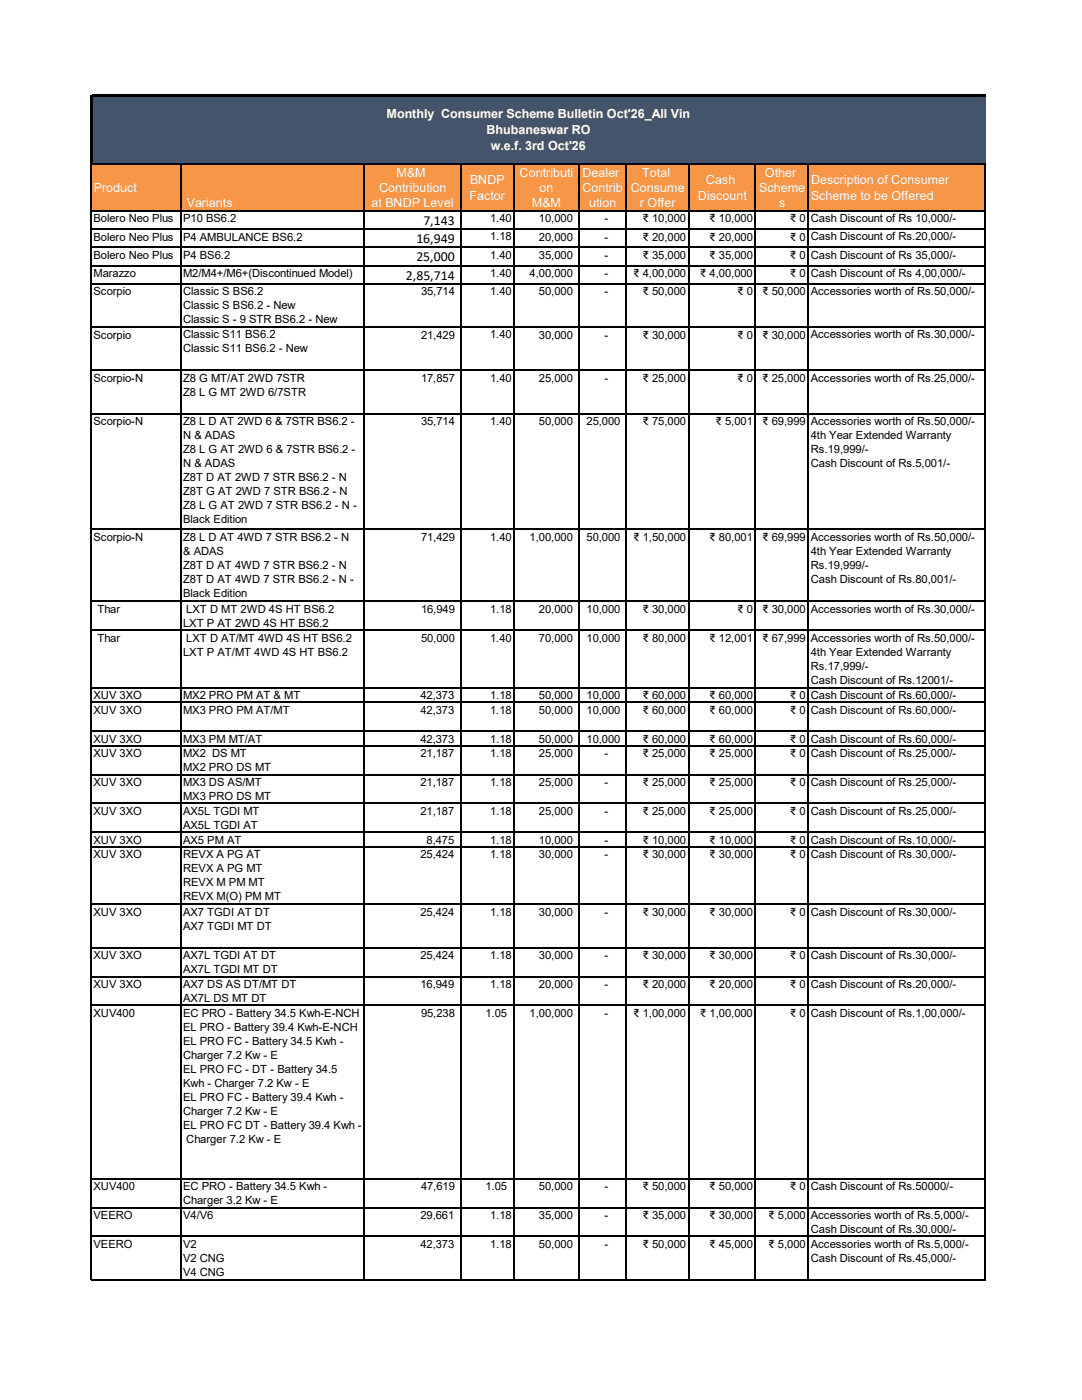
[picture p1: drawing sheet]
<svg xmlns="http://www.w3.org/2000/svg" width="216mm" height="279mm" viewBox="0 0 216 279" stroke-linecap="round" stroke-linejoin="round" font-family="sans-serif">
<defs><g id="words">
<g font-size="2.8">
<text x="84.5" y="44.9">7,143</text>
<text x="83.1" y="48.5">16,949</text>
<text x="83.1" y="52.2">25,000</text>
<text x="81" y="55.8">2,85,714</text>
</g>
<g font-size="2.5" fill="#fff">
<text x="77.1" y="23.5">Monthly Consumer Scheme Bulletin Oct'26_All Vin</text>
<text x="97" y="26.7">Bhubaneswar RO</text>
<text x="97.9" y="29.9">w.e.f. 3rd Oct'26</text>
<text x="79.1" y="35.2">M&amp;M</text>
<text x="103.7" y="35.2">Contributi</text>
<text x="116.2" y="35.2">Dealer</text>
<text x="128.2" y="35.2">Total</text>
<text x="152.6" y="35.2">Other</text>
<text x="18.7" y="38.3">Product</text>
<text x="37.3" y="41.4">Variants</text>
<text x="74.1" y="41.4">at BNDP Level</text>
<text x="75.6" y="38.3">Contribution</text>
<text x="93.7" y="39.9">Factor</text>
<text x="93.8" y="36.8">BNDP</text>
<text x="106.1" y="41.4">M&amp;M</text>
<text x="107.7" y="38.3">on</text>
<text x="116.2" y="38.3">Contrib</text>
<text x="117.6" y="41.4">ution</text>
<text x="125.9" y="38.3">Consume</text>
<text x="127.7" y="41.4">r Offer</text>
<text x="139.3" y="39.9">Discount</text>
<text x="140.9" y="36.8">Cash</text>
<text x="151.5" y="38.3">Scheme</text>
<text x="155.5" y="41.4">s</text>
<text x="161.8" y="36.8">Description of Consumer</text>
<text x="161.8" y="39.9">Scheme to be Offered</text>
</g>
<g font-size="2.2">
<text x="18.7" y="44.4">Bolero Neo Plus</text>
<text x="36.5" y="44.4">P10 BS6.2</text>
<text x="97.8" y="44.3">1.40</text>
<text x="97.8" y="48">1.18</text>
<text x="107.5" y="44.4">10,000</text>
<text x="120.6" y="44.4">-</text>
<text x="128.3" y="44.4">₹ 10,000</text>
<text x="141.6" y="44.4">₹ 10,000</text>
<text x="157.7" y="44.4">₹ 0</text>
<text x="161.8" y="44.3">Cash Discount of Rs 10,000/-</text>
<text x="161.8" y="48">Cash Discount of Rs.20,000/-</text>
<text x="18.7" y="48">Bolero Neo Plus</text>
<text x="18.7" y="51.7">Bolero Neo Plus</text>
<text x="36.5" y="48">P4 AMBULANCE BS6.2</text>
<text x="36.5" y="51.7">P4 BS6.2</text>
<text x="97.8" y="51.6">1.40</text>
<text x="107.5" y="48">20,000</text>
<text x="107.5" y="51.7">35,000</text>
<text x="120.6" y="48">-</text>
<text x="120.6" y="51.7">-</text>
<text x="128.3" y="48">₹ 20,000</text>
<text x="128.3" y="51.7">₹ 35,000</text>
<text x="141.6" y="48">₹ 20,000</text>
<text x="141.6" y="51.7">₹ 35,000</text>
<text x="157.7" y="48">₹ 0</text>
<text x="157.7" y="51.7">₹ 0</text>
<text x="161.8" y="51.6">Cash Discount of Rs 35,000/-</text>
<text x="18.7" y="55.3">Marazzo</text>
<text x="18.7" y="58.9">Scorpio</text>
<text x="36.5" y="55.3">M2/M4+/M6+(Discontinued Model)</text>
<text x="36.5" y="58.9">Classic S BS6.2</text>
<text x="84" y="58.9">35,714</text>
<text x="97.8" y="55.3">1.40</text>
<text x="97.8" y="58.9">1.40</text>
<text x="105.7" y="55.3">4,00,000</text>
<text x="107.5" y="58.9">50,000</text>
<text x="120.6" y="55.3">-</text>
<text x="120.6" y="58.9">-</text>
<text x="126.4" y="55.3">₹ 4,00,000</text>
<text x="128.3" y="58.9">₹ 50,000</text>
<text x="139.7" y="55.3">₹ 4,00,000</text>
<text x="147.1" y="58.9">₹ 0</text>
<text x="152.1" y="58.9">₹ 50,000</text>
<text x="157.7" y="55.3">₹ 0</text>
<text x="161.8" y="55.3">Cash Discount of Rs 4,00,000/-</text>
<text x="161.8" y="58.9">Accessories worth of Rs.50,000/-</text>
<text x="36.5" y="61.7">Classic S BS6.2 - New</text>
<text x="36.5" y="64.5">Classic S - 9 STR BS6.2 - New</text>
<text x="18.7" y="67.6">Scorpio</text>
<text x="36.5" y="67.5">Classic S11 BS6.2</text>
<text x="36.5" y="70.3">Classic S11 BS6.2 - New</text>
<text x="84" y="67.6">21,429</text>
<text x="97.8" y="67.5">1.40</text>
<text x="107.5" y="67.6">30,000</text>
<text x="120.6" y="67.6">-</text>
<text x="128.3" y="67.6">₹ 30,000</text>
<text x="147.1" y="67.6">₹ 0</text>
<text x="152.1" y="67.6">₹ 30,000</text>
<text x="161.8" y="67.5">Accessories worth of Rs.30,000/-</text>
<text x="18.7" y="76.2">Scorpio-N</text>
<text x="36.5" y="76.2">Z8 G MT/AT 2WD 7STR</text>
<text x="84" y="76.2">17,857</text>
<text x="97.8" y="76.2">1.40</text>
<text x="107.5" y="76.2">25,000</text>
<text x="120.6" y="76.2">-</text>
<text x="128.3" y="76.2">₹ 25,000</text>
<text x="147.1" y="76.2">₹ 0</text>
<text x="152.1" y="76.2">₹ 25,000</text>
<text x="161.8" y="76.2">Accessories worth of Rs.25,000/-</text>
<text x="36.5" y="79">Z8 L G MT 2WD 6/7STR</text>
<text x="18.7" y="84.8">Scorpio-N</text>
<text x="36.5" y="84.8">Z8 L D AT 2WD 6 &amp; 7STR BS6.2 -</text>
<text x="36.5" y="87.6">N &amp; ADAS</text>
<text x="84" y="84.8">35,714</text>
<text x="97.8" y="84.8">1.40</text>
<text x="107.5" y="84.8">50,000</text>
<text x="117" y="84.8">25,000</text>
<text x="128.3" y="84.8">₹ 75,000</text>
<text x="142.8" y="84.8">₹ 5,001</text>
<text x="152.1" y="84.8">₹ 69,999</text>
<text x="161.8" y="84.8">Accessories worth of Rs.50,000/-</text>
<text x="161.8" y="87.6">4th Year Extended Warranty</text>
<text x="36.5" y="90.4">Z8 L G AT 2WD 6 &amp; 7STR BS6.2 -</text>
<text x="36.5" y="93.2">N &amp; ADAS</text>
<text x="36.5" y="96">Z8T D AT 2WD 7 STR BS6.2 - N</text>
<text x="161.8" y="90.4">Rs.19,999/-</text>
<text x="161.8" y="93.2">Cash Discount of Rs.5,001/-</text>
<text x="36.5" y="98.8">Z8T G AT 2WD 7 STR BS6.2 - N</text>
<text x="36.5" y="101.6">Z8 L G AT 2WD 7 STR BS6.2 - N -</text>
<text x="18.7" y="107.9">Scorpio-N</text>
<text x="36.5" y="104.4">Black Edition</text>
<text x="36.5" y="107.9">Z8 L D AT 4WD 7 STR BS6.2 - N</text>
<text x="84" y="107.9">71,429</text>
<text x="97.8" y="107.9">1.40</text>
<text x="105.7" y="107.9">1,00,000</text>
<text x="117" y="107.9">50,000</text>
<text x="126.4" y="107.9">₹ 1,50,000</text>
<text x="141.6" y="107.9">₹ 80,001</text>
<text x="152.1" y="107.9">₹ 69,999</text>
<text x="161.8" y="107.9">Accessories worth of Rs.50,000/-</text>
<text x="36.5" y="110.7">&amp; ADAS</text>
<text x="36.5" y="113.5">Z8T D AT 4WD 7 STR BS6.2 - N</text>
<text x="161.8" y="110.7">4th Year Extended Warranty</text>
<text x="161.8" y="113.5">Rs.19,999/-</text>
<text x="36.5" y="116.3">Z8T D AT 4WD 7 STR BS6.2 - N -</text>
<text x="36.5" y="119.1">Black Edition</text>
<text x="161.8" y="116.3">Cash Discount of Rs.80,001/-</text>
<text x="19.4" y="122.3">Thar</text>
<text x="36.5" y="125.1">LXT P AT 2WD 4S HT BS6.2</text>
<text x="37.2" y="122.3">LXT D MT 2WD 4S HT BS6.2</text>
<text x="84" y="122.3">16,949</text>
<text x="97.8" y="122.3">1.18</text>
<text x="107.5" y="122.3">20,000</text>
<text x="117" y="122.3">10,000</text>
<text x="128.3" y="122.3">₹ 30,000</text>
<text x="147.1" y="122.3">₹ 0</text>
<text x="152.1" y="122.3">₹ 30,000</text>
<text x="161.8" y="122.3">Accessories worth of Rs.30,000/-</text>
<text x="19.4" y="128.1">Thar</text>
<text x="36.5" y="130.8">LXT P AT/MT 4WD 4S HT BS6.2</text>
<text x="37.2" y="128">LXT D AT/MT 4WD 4S HT BS6.2</text>
<text x="84" y="128.1">50,000</text>
<text x="97.8" y="128">1.40</text>
<text x="107.5" y="128.1">70,000</text>
<text x="117" y="128.1">10,000</text>
<text x="128.3" y="128.1">₹ 80,000</text>
<text x="141.6" y="128.1">₹ 12,001</text>
<text x="152.1" y="128.1">₹ 67,999</text>
<text x="161.8" y="128">Accessories worth of Rs.50,000/-</text>
<text x="161.8" y="130.8">4th Year Extended Warranty</text>
<text x="161.8" y="133.6">Rs.17,999/-</text>
<text x="161.8" y="136.4">Cash Discount of Rs.12001/-</text>
<text x="18.7" y="139.6">XUV 3XO</text>
<text x="18.7" y="142.5">XUV 3XO</text>
<text x="36.5" y="139.5">MX2 PRO PM AT &amp; MT</text>
<text x="36.5" y="142.4">MX3 PRO PM AT/MT</text>
<text x="83.9" y="139.6">42,373</text>
<text x="83.9" y="142.5">42,373</text>
<text x="97.8" y="139.5">1.18</text>
<text x="97.8" y="142.4">1.18</text>
<text x="107.5" y="139.6">50,000</text>
<text x="107.5" y="142.5">50,000</text>
<text x="117" y="139.6">10,000</text>
<text x="117" y="142.5">10,000</text>
<text x="128.3" y="139.6">₹ 60,000</text>
<text x="128.3" y="142.5">₹ 60,000</text>
<text x="141.6" y="139.6">₹ 60,000</text>
<text x="141.6" y="142.5">₹ 60,000</text>
<text x="157.7" y="139.6">₹ 0</text>
<text x="157.7" y="142.5">₹ 0</text>
<text x="161.8" y="139.5">Cash Discount of Rs.60,000/-</text>
<text x="161.8" y="142.4">Cash Discount of Rs.60,000/-</text>
<text x="18.7" y="148.2">XUV 3XO</text>
<text x="36.5" y="148.2">MX3 PM MT/AT</text>
<text x="83.9" y="148.2">42,373</text>
<text x="97.8" y="148.2">1.18</text>
<text x="107.5" y="148.2">50,000</text>
<text x="117" y="148.2">10,000</text>
<text x="128.3" y="148.2">₹ 60,000</text>
<text x="141.6" y="148.2">₹ 60,000</text>
<text x="157.7" y="148.2">₹ 0</text>
<text x="161.8" y="148.2">Cash Discount of Rs.60,000/-</text>
<text x="18.7" y="151.1">XUV 3XO</text>
<text x="36.5" y="151.1">MX2 DS MT</text>
<text x="36.5" y="153.9">MX2 PRO DS MT</text>
<text x="83.9" y="151.1">21,187</text>
<text x="97.8" y="151.1">1.18</text>
<text x="107.5" y="151.1">25,000</text>
<text x="120.6" y="151.1">-</text>
<text x="128.3" y="151.1">₹ 25,000</text>
<text x="141.6" y="151.1">₹ 25,000</text>
<text x="157.7" y="151.1">₹ 0</text>
<text x="161.8" y="151.1">Cash Discount of Rs.25,000/-</text>
<text x="18.7" y="156.9">XUV 3XO</text>
<text x="36.5" y="156.8">MX3 DS AS/MT</text>
<text x="36.5" y="159.6">MX3 PRO DS MT</text>
<text x="83.9" y="156.9">21,187</text>
<text x="97.8" y="156.8">1.18</text>
<text x="107.5" y="156.9">25,000</text>
<text x="120.6" y="156.9">-</text>
<text x="128.3" y="156.9">₹ 25,000</text>
<text x="141.6" y="156.9">₹ 25,000</text>
<text x="157.7" y="156.9">₹ 0</text>
<text x="161.8" y="156.8">Cash Discount of Rs.25,000/-</text>
<text x="18.7" y="162.6">XUV 3XO</text>
<text x="36.5" y="162.6">AX5L TGDI MT</text>
<text x="36.5" y="165.4">AX5L TGDI AT</text>
<text x="83.9" y="162.6">21,187</text>
<text x="97.8" y="162.6">1.18</text>
<text x="107.5" y="162.6">25,000</text>
<text x="120.6" y="162.6">-</text>
<text x="128.3" y="162.6">₹ 25,000</text>
<text x="141.6" y="162.6">₹ 25,000</text>
<text x="157.7" y="162.6">₹ 0</text>
<text x="161.8" y="162.6">Cash Discount of Rs.25,000/-</text>
<text x="18.7" y="168.4">XUV 3XO</text>
<text x="18.7" y="171.3">XUV 3XO</text>
<text x="36.5" y="168.3">AX5 PM AT</text>
<text x="36.5" y="171.2">REVX A PG AT</text>
<text x="83.9" y="171.3">25,424</text>
<text x="85.1" y="168.4">8,475</text>
<text x="97.8" y="168.3">1.18</text>
<text x="97.8" y="171.2">1.18</text>
<text x="107.5" y="168.4">10,000</text>
<text x="107.5" y="171.3">30,000</text>
<text x="120.6" y="168.4">-</text>
<text x="120.6" y="171.3">-</text>
<text x="128.3" y="168.4">₹ 10,000</text>
<text x="128.3" y="171.3">₹ 30,000</text>
<text x="141.6" y="168.4">₹ 10,000</text>
<text x="141.6" y="171.3">₹ 30,000</text>
<text x="157.7" y="168.4">₹ 0</text>
<text x="157.7" y="171.3">₹ 0</text>
<text x="161.8" y="168.3">Cash Discount of Rs.10,000/-</text>
<text x="161.8" y="171.2">Cash Discount of Rs.30,000/-</text>
<text x="36.5" y="174">REVX A PG MT</text>
<text x="36.5" y="176.8">REVX M PM MT</text>
<text x="36.5" y="179.6">REVX M(O) PM MT</text>
<text x="18.7" y="182.8">XUV 3XO</text>
<text x="36.5" y="182.7">AX7 TGDI AT DT</text>
<text x="36.5" y="185.5">AX7 TGDI MT DT</text>
<text x="83.9" y="182.8">25,424</text>
<text x="97.8" y="182.7">1.18</text>
<text x="107.5" y="182.8">30,000</text>
<text x="120.6" y="182.8">-</text>
<text x="128.3" y="182.8">₹ 30,000</text>
<text x="141.6" y="182.8">₹ 30,000</text>
<text x="157.7" y="182.8">₹ 0</text>
<text x="161.8" y="182.7">Cash Discount of Rs.30,000/-</text>
<text x="18.7" y="191.4">XUV 3XO</text>
<text x="36.5" y="191.4">AX7L TGDI AT DT</text>
<text x="83.9" y="191.4">25,424</text>
<text x="97.8" y="191.4">1.18</text>
<text x="107.5" y="191.4">30,000</text>
<text x="120.6" y="191.4">-</text>
<text x="128.3" y="191.4">₹ 30,000</text>
<text x="141.6" y="191.4">₹ 30,000</text>
<text x="157.7" y="191.4">₹ 0</text>
<text x="161.8" y="191.4">Cash Discount of Rs.30,000/-</text>
<text x="18.7" y="197.2">XUV 3XO</text>
<text x="36.5" y="194.2">AX7L TGDI MT DT</text>
<text x="36.5" y="197.1">AX7 DS AS DT/MT DT</text>
<text x="83.9" y="197.2">16,949</text>
<text x="97.8" y="197.1">1.18</text>
<text x="107.5" y="197.2">20,000</text>
<text x="120.6" y="197.2">-</text>
<text x="128.3" y="197.2">₹ 20,000</text>
<text x="141.6" y="197.2">₹ 20,000</text>
<text x="157.7" y="197.2">₹ 0</text>
<text x="161.8" y="197.1">Cash Discount of Rs.20,000/-</text>
<text x="18.7" y="202.9">XUV400</text>
<text x="36.5" y="199.9">AX7L DS MT DT</text>
<text x="36.5" y="202.9">EC PRO - Battery 34.5 Kwh-E-NCH</text>
<text x="84" y="202.9">95,238</text>
<text x="96.9" y="202.9">1.05</text>
<text x="105.7" y="202.9">1,00,000</text>
<text x="120.6" y="202.9">-</text>
<text x="126.4" y="202.9">₹ 1,00,000</text>
<text x="139.7" y="202.9">₹ 1,00,000</text>
<text x="157.7" y="202.9">₹ 0</text>
<text x="161.8" y="202.9">Cash Discount of Rs.1,00,000/-</text>
<text x="36.5" y="205.7">EL PRO - Battery 39.4 Kwh-E-NCH</text>
<text x="36.5" y="208.5">EL PRO FC - Battery 34.5 Kwh -</text>
<text x="36.5" y="211.3">Charger 7.2 Kw - E</text>
<text x="36.5" y="214.1">EL PRO FC - DT - Battery 34.5</text>
<text x="36.5" y="216.9">Kwh - Charger 7.2 Kw - E</text>
<text x="36.5" y="219.7">EL PRO FC - Battery 39.4 Kwh -</text>
<text x="36.5" y="222.5">Charger 7.2 Kw - E</text>
<text x="36.5" y="225.2">EL PRO FC DT - Battery 39.4 Kwh -</text>
<text x="37.2" y="228">Charger 7.2 Kw - E</text>
<text x="18.7" y="237.5">XUV400</text>
<text x="36.5" y="237.5">EC PRO - Battery 34.5 Kwh -</text>
<text x="84" y="237.5">47,619</text>
<text x="96.9" y="237.5">1.05</text>
<text x="107.5" y="237.5">50,000</text>
<text x="120.6" y="237.5">-</text>
<text x="128.3" y="237.5">₹ 50,000</text>
<text x="141.6" y="237.5">₹ 50,000</text>
<text x="157.7" y="237.5">₹ 0</text>
<text x="161.8" y="237.5">Cash Discount of Rs.50000/-</text>
<text x="18.7" y="243.3">VEERO</text>
<text x="36.5" y="240.3">Charger 3.2 Kw - E</text>
<text x="36.5" y="243.2">V4/V6</text>
<text x="83.9" y="243.3">29,661</text>
<text x="97.8" y="243.2">1.18</text>
<text x="107.5" y="243.3">35,000</text>
<text x="120.6" y="243.3">-</text>
<text x="128.3" y="243.3">₹ 35,000</text>
<text x="141.6" y="243.3">₹ 30,000</text>
<text x="153.4" y="243.3">₹ 5,000</text>
<text x="161.8" y="243.2">Accessories worth of Rs.5,000/-</text>
<text x="18.7" y="249">VEERO</text>
<text x="36.5" y="249">V2</text>
<text x="36.5" y="251.8">V2 CNG</text>
<text x="83.9" y="249">42,373</text>
<text x="97.8" y="249">1.18</text>
<text x="107.5" y="249">50,000</text>
<text x="120.6" y="249">-</text>
<text x="128.3" y="249">₹ 50,000</text>
<text x="141.6" y="249">₹ 45,000</text>
<text x="153.4" y="249">₹ 5,000</text>
<text x="161.8" y="246">Cash Discount of Rs.30,000/-</text>
<text x="161.8" y="249">Accessories worth of Rs.5,000/-</text>
<text x="161.8" y="251.8">Cash Discount of Rs.45,000/-</text>
<text x="36.5" y="254.6">V4 CNG</text>
</g>
</g></defs>
<path d="M18.3 19.3h178.3v13.4h-178.3z" fill-rule="evenodd" fill="#44546a"/>
<path d="M18.3 32.7h178.3v9.4h-178.3z" fill-rule="evenodd" fill="#f79646"/>
<g fill="#000">
<path d="M18.4 18.9h178.2v.5h-178.2z" fill-rule="evenodd"/>
<path d="M17.9 18.9h.5v13.9h-.5z" fill-rule="evenodd"/>
</g>
<g fill="none" stroke="#000" stroke-width=".25">
<path d="M18.2 32.8v222.7M18.4 32.7h178.3M36 32.8v222.7M72.7 32.8v222.7M91.9 32.8v222.7M102.5 32.8v222.7M115.5 32.8v222.7M125 32.8v222.7M137.4 32.8v222.7M150.7 32.8v222.7M161.3 32.8v222.7M196.6 32.8v222.7"/>
<path d="M18.3 42.1h178.4M18.3 45.7h178.4M18.3 49.4h178.4M18.3 53h178.4M18.3 56.6h178.4M18.3 65.3h178.4M18.3 73.9h178.4M18.3 82.6h178.4M18.3 105.6h178.4M18.3 120h178.4M18.3 125.8h178.4M18.3 137.3h178.4"/>
<path d="M18.3 140.2h178.4M18.3 145.9h178.4M18.3 148.8h178.4M18.3 154.6h178.4M18.3 160.3h178.4M18.3 166.1h178.4M18.3 169h178.4M18.3 180.5h178.4M18.3 189.1h178.4M18.3 194.9h178.4M18.3 200.6h178.4M18.3 235.2h178.4"/>
<path d="M18.3 241h178.4M18.3 246.8h178.4M18.3 255.4h178.4"/>
</g>
<use href="#words"/>
</svg>
